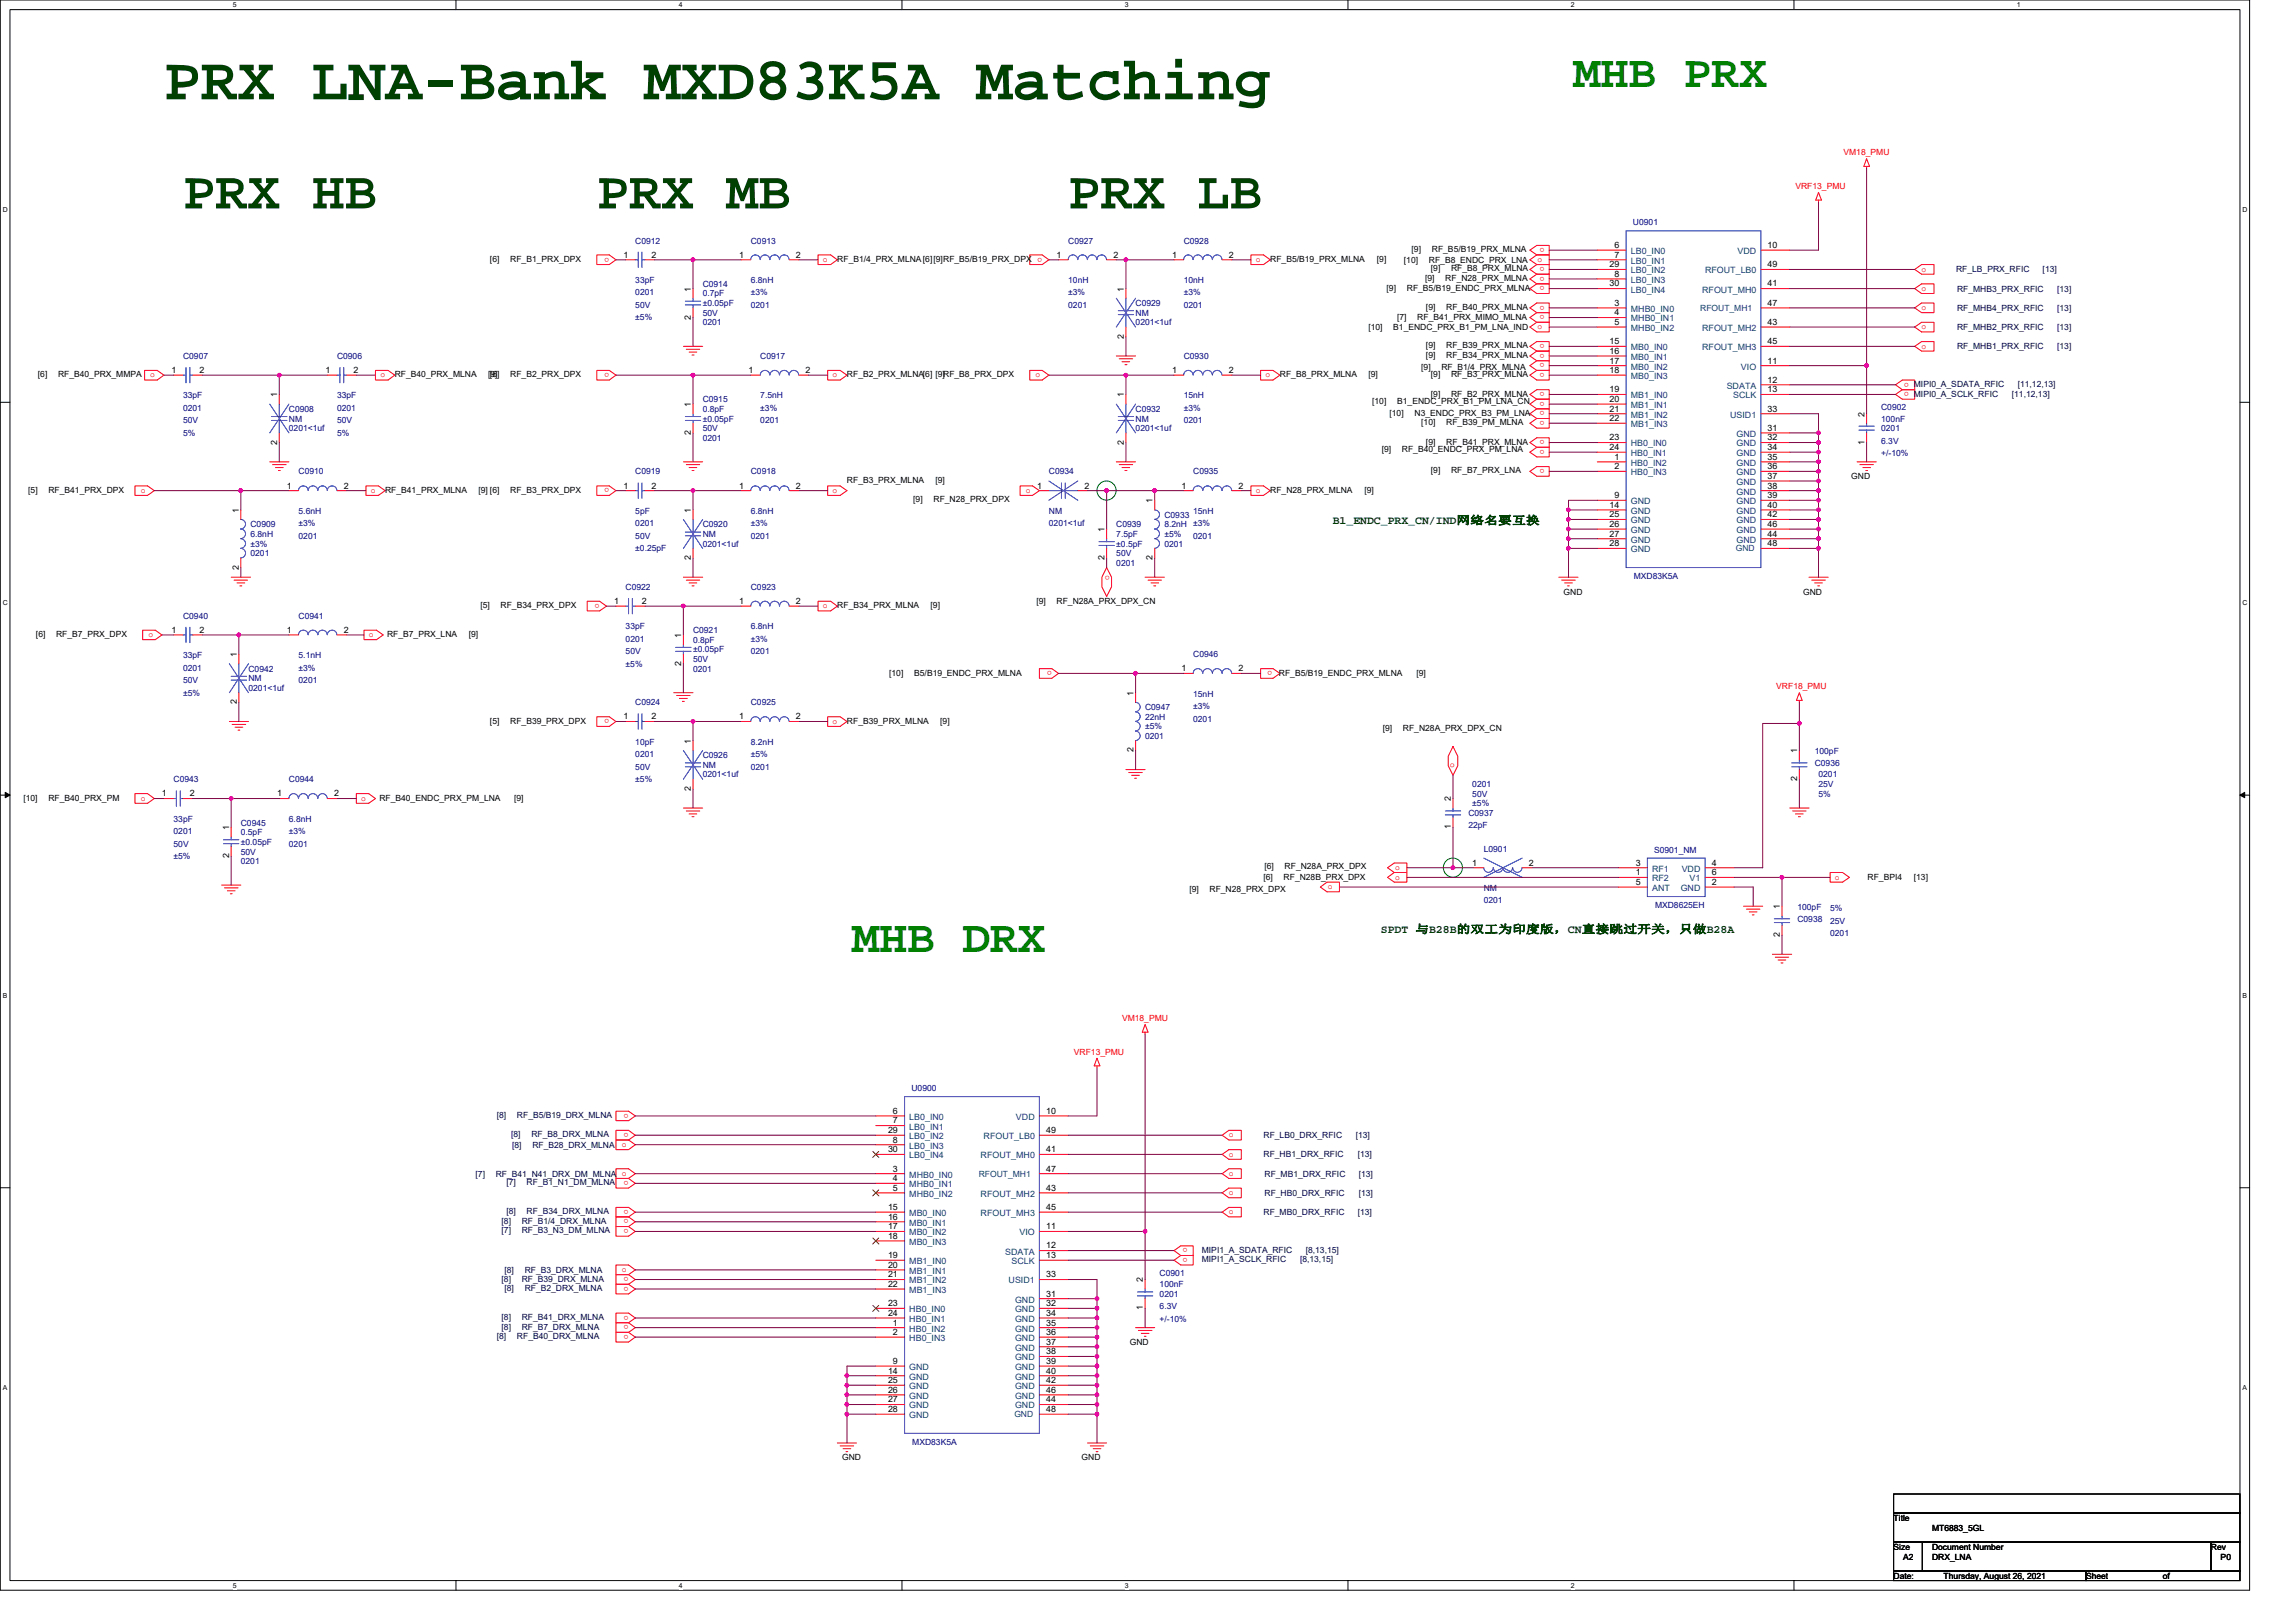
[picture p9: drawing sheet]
<svg xmlns="http://www.w3.org/2000/svg" width="297mm" height="210mm" viewBox="0 0 297 210" stroke-linecap="round" stroke-linejoin="round" font-family="sans-serif">
<defs><g id="words">
<text font-size="8" fill="#004000" x="21.2" y="12.8">PRX LNA-Bank MXD83K5A Matching</text>
<g font-size="7" fill="#004000">
<text x="23.7" y="27">PRX HB</text>
<text x="77.2" y="27">PRX MB</text>
<text x="138.2" y="27">PRX LB</text>
</g>
<g font-size="6" fill="#008000">
<text x="203.5" y="11.2">MHB PRX</text>
<text x="110.2" y="123.2">MHB DRX</text>
</g>
<g font-size="1.5" fill="#004000">
<text x="172.4" y="67.8">B1_ENDC_PRX_CN/IND网络名要互换</text>
<text x="178.6" y="120.7">SPDT 与B28B的双工为印度版，CN直接跳过开关，只做B28A</text>
</g>
<g font-size="1.1" fill="#f00">
<text x="238.5" y="20.1">VM18_PMU</text>
<text x="232.3" y="24.4">VRF13_PMU</text>
<text x="78.8" y="33.3" transform="rotate(180 78.8 33.3)">o</text>
<text x="106.5" y="33.9">o</text>
<text x="134.8" y="33.3" transform="rotate(180 134.8 33.3)">o</text>
<text x="162.5" y="33.9">o</text>
<text x="198.9" y="33.9">o</text>
<text x="199.8" y="32.1" transform="rotate(180 199.8 32.1)">o</text>
<text x="199.8" y="34.6" transform="rotate(180 199.8 34.6)">o</text>
<text x="199.8" y="35.8" transform="rotate(180 199.8 35.8)">o</text>
<text x="248.6" y="35.1">o</text>
<text x="199.8" y="40.8" transform="rotate(180 199.8 40.8)">o</text>
<text x="199.8" y="39.5" transform="rotate(180 199.8 39.5)">o</text>
<text x="199.8" y="37.1" transform="rotate(180 199.8 37.1)">o</text>
<text x="248.6" y="37.6">o</text>
<text x="248.6" y="40.1">o</text>
<text x="198.9" y="42.6">o</text>
<text x="199.8" y="47" transform="rotate(180 199.8 47)">o</text>
<text x="199.8" y="44.5" transform="rotate(180 199.8 44.5)">o</text>
<text x="199.8" y="45.8" transform="rotate(180 199.8 45.8)">o</text>
<text x="248.6" y="45.1">o</text>
<text x="248.6" y="42.6">o</text>
<text x="19.4" y="48.8">o</text>
<text x="49.2" y="48.8">o</text>
<text x="78.8" y="48.3" transform="rotate(180 78.8 48.3)">o</text>
<text x="107.7" y="48.8">o</text>
<text x="134" y="48.8">o</text>
<text x="163.7" y="48.8">o</text>
<text x="199.8" y="50.7" transform="rotate(180 199.8 50.7)">o</text>
<text x="199.8" y="53.2" transform="rotate(180 199.8 53.2)">o</text>
<text x="199.8" y="48.3" transform="rotate(180 199.8 48.3)">o</text>
<text x="199.8" y="52" transform="rotate(180 199.8 52)">o</text>
<text x="247" y="49.5" transform="rotate(180 247 49.5)">o</text>
<text x="247" y="50.7" transform="rotate(180 247 50.7)">o</text>
<text x="199.8" y="57" transform="rotate(180 199.8 57)">o</text>
<text x="199.8" y="54.5" transform="rotate(180 199.8 54.5)">o</text>
<text x="199.8" y="58.2" transform="rotate(180 199.8 58.2)">o</text>
<text x="18.2" y="63.8">o</text>
<text x="48" y="63.8">o</text>
<text x="78.8" y="63.2" transform="rotate(180 78.8 63.2)">o</text>
<text x="107.7" y="63.8">o</text>
<text x="132.7" y="63.8">o</text>
<text x="162.5" y="63.8">o</text>
<text x="199.8" y="60.7" transform="rotate(180 199.8 60.7)">o</text>
<text x="143.5" y="75.1" transform="rotate(-90 143.5 75.1)">o</text>
<text x="19.2" y="82.4">o</text>
<text x="47.7" y="82.4">o</text>
<text x="77.6" y="78.1" transform="rotate(180 77.6 78.1)">o</text>
<text x="106.5" y="78.7">o</text>
<text x="136.1" y="86.8" transform="rotate(180 136.1 86.8)">o</text>
<text x="164.6" y="86.8" transform="rotate(180 164.6 86.8)">o</text>
<text x="229.8" y="89.1">VRF18_PMU</text>
<text x="78.8" y="93.1" transform="rotate(180 78.8 93.1)">o</text>
<text x="107.7" y="93.6">o</text>
<text x="187.6" y="98.7" transform="rotate(90 187.6 98.7)">o</text>
<text x="18.2" y="103.6">o</text>
<text x="46.7" y="103.6">o</text>
<text x="180.5" y="112.6">o</text>
<text x="180.5" y="113.8">o</text>
<text x="237.4" y="113.8">o</text>
<text x="171.8" y="115">o</text>
<text x="138.9" y="136.4">VRF13_PMU</text>
<text x="145.2" y="132.1">VM18_PMU</text>
<text x="80.5" y="148.4">o</text>
<text x="81.3" y="144.1" transform="rotate(180 81.3 144.1)">o</text>
<text x="81.3" y="146.6" transform="rotate(180 81.3 146.6)">o</text>
<text x="159" y="147.2">o</text>
<text x="159" y="149.6">o</text>
<text x="81.3" y="152.8" transform="rotate(180 81.3 152.8)">o</text>
<text x="159" y="152.1">o</text>
<text x="159" y="154.6">o</text>
<text x="81.3" y="156.5" transform="rotate(180 81.3 156.5)">o</text>
<text x="81.3" y="159" transform="rotate(180 81.3 159)">o</text>
<text x="81.3" y="157.8" transform="rotate(180 81.3 157.8)">o</text>
<text x="153.6" y="161.5" transform="rotate(180 153.6 161.5)">o</text>
<text x="159" y="157.1">o</text>
<text x="80.5" y="164.6">o</text>
<text x="81.3" y="165.2" transform="rotate(180 81.3 165.2)">o</text>
<text x="81.3" y="166.5" transform="rotate(180 81.3 166.5)">o</text>
<text x="153.6" y="162.8" transform="rotate(180 153.6 162.8)">o</text>
<text x="81.3" y="172.7" transform="rotate(180 81.3 172.7)">o</text>
<text x="81.3" y="171.5" transform="rotate(180 81.3 171.5)">o</text>
<text x="81.3" y="170.2" transform="rotate(180 81.3 170.2)">o</text>
</g>
<g font-size="1.1" fill="#000080">
<text x="211.3" y="29.1">U0901</text>
<text x="82.2" y="31.5">C0912</text>
<text x="97.1" y="31.5">C0913</text>
<text x="138.2" y="31.5">C0927</text>
<text x="153.1" y="31.5">C0928</text>
<text x="82.2" y="36.6">33pF</text>
<text x="82.2" y="38.2">0201</text>
<text x="82.2" y="39.9">50V</text>
<text x="82.2" y="41.5">±5%</text>
<text x="90.9" y="37.1">C0914</text>
<text x="90.9" y="38.4">0.7pF</text>
<text x="90.9" y="40.9">50V</text>
<text x="90.9" y="39.6">±0.05pF</text>
<text x="97.1" y="36.6">6.8nH</text>
<text x="97.1" y="38.2">±3%</text>
<text x="97.1" y="39.9">0201</text>
<text x="138.2" y="36.6">10nH</text>
<text x="138.2" y="38.2">±3%</text>
<text x="138.2" y="39.9">0201</text>
<text x="146.9" y="39.6">C0929</text>
<text x="146.9" y="40.9">NM</text>
<text x="153.1" y="36.6">10nH</text>
<text x="153.1" y="38.2">±3%</text>
<text x="153.1" y="39.9">0201</text>
<text x="23.7" y="46.4">C0907</text>
<text x="43.6" y="46.4">C0906</text>
<text x="90.9" y="42.1">0201</text>
<text x="98.4" y="46.4">C0917</text>
<text x="146.9" y="42.1">0201&lt;1uf</text>
<text x="153.1" y="46.4">C0930</text>
<text x="23.7" y="51.5">33pF</text>
<text x="23.7" y="53.2">0201</text>
<text x="37.4" y="53.3">C0908</text>
<text x="43.6" y="51.5">33pF</text>
<text x="43.6" y="53.2">0201</text>
<text x="90.9" y="52">C0915</text>
<text x="90.9" y="53.3">0.8pF</text>
<text x="98.4" y="51.5">7.5nH</text>
<text x="98.4" y="53.2">±3%</text>
<text x="146.9" y="53.3">C0932</text>
<text x="153.1" y="51.5">15nH</text>
<text x="153.1" y="53.2">±3%</text>
<text x="243.4" y="53">C0902</text>
<text x="23.7" y="54.8">50V</text>
<text x="23.7" y="56.4">5%</text>
<text x="37.4" y="54.5">NM</text>
<text x="37.4" y="55.8">0201&lt;1uf</text>
<text x="43.6" y="54.8">50V</text>
<text x="43.6" y="56.4">5%</text>
<text x="90.9" y="57">0201</text>
<text x="90.9" y="55.8">50V</text>
<text x="90.9" y="54.5">±0.05pF</text>
<text x="98.4" y="54.8">0201</text>
<text x="146.9" y="54.5">NM</text>
<text x="146.9" y="55.8">0201&lt;1uf</text>
<text x="153.1" y="54.8">0201</text>
<text x="243.4" y="54.5">100nF</text>
<text x="243.4" y="55.8">0201</text>
<text x="243.4" y="57.4">6.3V</text>
<text x="243.4" y="59">+/-10%</text>
<text x="38.6" y="61.4">C0910</text>
<text x="82.2" y="61.4">C0919</text>
<text x="97.1" y="61.4">C0918</text>
<text x="135.7" y="61.4">C0934</text>
<text x="154.4" y="61.4">C0935</text>
<text x="32.4" y="68.2">C0909</text>
<text x="32.4" y="69.5">6.8nH</text>
<text x="32.4" y="70.7">±3%</text>
<text x="32.4" y="72">0201</text>
<text x="38.6" y="66.5">5.6nH</text>
<text x="38.6" y="68.1">±3%</text>
<text x="38.6" y="69.7">0201</text>
<text x="82.2" y="66.5">5pF</text>
<text x="82.2" y="68.1">0201</text>
<text x="82.2" y="69.7">50V</text>
<text x="82.2" y="71.3">±0.25pF</text>
<text x="90.9" y="68.2">C0920</text>
<text x="90.9" y="69.5">NM</text>
<text x="90.9" y="70.7">0201&lt;1uf</text>
<text x="97.1" y="66.5">6.8nH</text>
<text x="97.1" y="68.1">±3%</text>
<text x="97.1" y="69.7">0201</text>
<text x="135.7" y="66.5">NM</text>
<text x="135.7" y="68.1">0201&lt;1uf</text>
<text x="144.4" y="68.2">C0939</text>
<text x="144.4" y="69.5">7.5pF</text>
<text x="144.4" y="72">50V</text>
<text x="144.4" y="70.7">±0.5pF</text>
<text x="150.6" y="67">C0933</text>
<text x="150.6" y="68.2">8.2nH</text>
<text x="150.6" y="69.5">±5%</text>
<text x="150.6" y="70.7">0201</text>
<text x="154.4" y="66.5">15nH</text>
<text x="154.4" y="68.1">±3%</text>
<text x="154.4" y="69.7">0201</text>
<text x="80.9" y="76.3">C0922</text>
<text x="97.1" y="76.3">C0923</text>
<text x="144.4" y="73.2">0201</text>
<text x="211.4" y="75">MXD83K5A</text>
<text x="23.7" y="80.1">C0940</text>
<text x="38.6" y="80.1">C0941</text>
<text x="80.9" y="81.4">33pF</text>
<text x="80.9" y="83">0201</text>
<text x="89.7" y="81.9">C0921</text>
<text x="89.7" y="83.2">0.8pF</text>
<text x="97.1" y="81.4">6.8nH</text>
<text x="97.1" y="83">±3%</text>
<text x="23.7" y="85.2">33pF</text>
<text x="23.7" y="86.8">0201</text>
<text x="23.7" y="88.4">50V</text>
<text x="32.1" y="86.9">C0942</text>
<text x="32.1" y="88.1">NM</text>
<text x="32.1" y="89.4">0201&lt;1uf</text>
<text x="38.6" y="85.2">5.1nH</text>
<text x="38.6" y="86.8">±3%</text>
<text x="38.6" y="88.4">0201</text>
<text x="80.9" y="84.7">50V</text>
<text x="80.9" y="86.3">±5%</text>
<text x="89.7" y="86.9">0201</text>
<text x="89.7" y="85.7">50V</text>
<text x="89.7" y="84.4">±0.05pF</text>
<text x="97.1" y="84.7">0201</text>
<text x="154.4" y="85">C0946</text>
<text x="23.7" y="90">±5%</text>
<text x="82.2" y="91.2">C0924</text>
<text x="97.1" y="91.2">C0925</text>
<text x="148.1" y="91.9">C0947</text>
<text x="148.1" y="93.1">22nH</text>
<text x="148.1" y="94.4">±5%</text>
<text x="148.1" y="95.6">0201</text>
<text x="154.4" y="90.1">15nH</text>
<text x="154.4" y="91.8">±3%</text>
<text x="154.4" y="93.4">0201</text>
<text x="22.5" y="101.2">C0943</text>
<text x="37.4" y="101.2">C0944</text>
<text x="82.2" y="96.4">10pF</text>
<text x="82.2" y="98">0201</text>
<text x="82.2" y="99.6">50V</text>
<text x="82.2" y="101.2">±5%</text>
<text x="90.9" y="98.1">C0926</text>
<text x="90.9" y="99.3">NM</text>
<text x="90.9" y="100.6">0201&lt;1uf</text>
<text x="97.1" y="96.4">8.2nH</text>
<text x="97.1" y="98">±5%</text>
<text x="97.1" y="99.6">0201</text>
<text x="190.5" y="101.8">0201</text>
<text x="234.8" y="99.1">C0936</text>
<text x="234.8" y="97.6">100pF</text>
<text x="235.3" y="100.6">0201</text>
<text x="235.3" y="101.8">25V</text>
<text x="22.5" y="106.3">33pF</text>
<text x="22.5" y="107.9">0201</text>
<text x="31.2" y="106.8">C0945</text>
<text x="37.4" y="106.3">6.8nH</text>
<text x="37.4" y="107.9">±3%</text>
<text x="190" y="105.6">C0937</text>
<text x="190" y="107.1">22pF</text>
<text x="190.5" y="103.1">50V</text>
<text x="190.5" y="104.3">±5%</text>
<text x="235.3" y="103.1">5%</text>
<text x="22.5" y="109.6">50V</text>
<text x="22.5" y="111.2">±5%</text>
<text x="31.2" y="108.1">0.5pF</text>
<text x="31.2" y="111.8">0201</text>
<text x="31.2" y="110.6">50V</text>
<text x="31.2" y="109.3">±0.05pF</text>
<text x="37.4" y="109.6">0201</text>
<text x="192" y="110.2">L0901</text>
<text x="214" y="110.3">S0901_NM</text>
<text x="192" y="115.3">NM</text>
<text x="192" y="116.9">0201</text>
<text x="214.1" y="117.5">MXD8625EH</text>
<text x="232.5" y="119.3">C0938</text>
<text x="232.5" y="117.8">100pF</text>
<text x="236.8" y="119.5">25V</text>
<text x="236.8" y="117.9">5%</text>
<text x="236.8" y="121.1">0201</text>
<text x="117.9" y="141.2">U0900</text>
<text x="150" y="165.1">C0901</text>
<text x="150" y="166.6">100nF</text>
<text x="150" y="167.8">0201</text>
<text x="150" y="169.4">6.3V</text>
<text x="150" y="171">+/-10%</text>
<text x="118" y="187">MXD83K5A</text>
</g>
<g font-size="1.1">
<text x="63.4" y="33.9">[6]</text>
<text x="66" y="33.9">RF_B1_PRX_DPX</text>
<text x="80.7" y="33.3">1</text>
<text x="84.3" y="33.3">2</text>
<text x="95.6" y="33.3">1</text>
<text x="103" y="33.3">2</text>
<text x="108.3" y="33.9">RF_B1/4_PRX_MLNA[6][9]RF_B5/B19_PRX_DPX</text>
<text x="136.7" y="33.3">1</text>
<text x="144" y="33.3">2</text>
<text x="151.6" y="33.3">1</text>
<text x="159" y="33.3">2</text>
<text x="164.3" y="33.9">RF_B5/B19_PRX_MLNA</text>
<text x="178.1" y="33.9">[9]</text>
<text x="181.6" y="34">[10]</text>
<text x="182.6" y="32.6">[9]</text>
<text x="184.9" y="34">RF_B8_ENDC_PRX_LNA</text>
<text x="185.1" y="35.1">[9]</text>
<text x="185.2" y="32.6">RF_B5/B19_PRX_MLNA</text>
<text x="187.7" y="35.1">RF_B8_PRX_MLNA</text>
<text x="208.2" y="34.6">29</text>
<text x="208.9" y="35.8">8</text>
<text x="208.9" y="32.1">6</text>
<text x="208.9" y="33.3">7</text>
<text x="228.7" y="32.1">10</text>
<text x="228.7" y="34.6">49</text>
<text x="89.4" y="41.3" transform="rotate(-90 89.4 41.3)">2</text>
<text x="89.4" y="37.7" transform="rotate(-90 89.4 37.7)">1</text>
<text x="145.4" y="37.7" transform="rotate(-90 145.4 37.7)">1</text>
<text x="179.4" y="37.6">[9]</text>
<text x="180.8" y="41.3">[7]</text>
<text x="182" y="37.6">RF_B5/B19_ENDC_PRX_MLNA</text>
<text x="183.4" y="41.3">RF_B41_PRX_MIMO_MLNA</text>
<text x="184.4" y="36.4">[9]</text>
<text x="184.5" y="40.1">[9]</text>
<text x="187" y="36.4">RF_N28_PRX_MLNA</text>
<text x="187.1" y="40.1">RF_B40_PRX_MLNA</text>
<text x="208.2" y="37.1">30</text>
<text x="208.9" y="39.6">3</text>
<text x="208.9" y="40.8">4</text>
<text x="228.7" y="37.1">41</text>
<text x="228.7" y="39.6">47</text>
<text x="145.4" y="43.8" transform="rotate(-90 145.4 43.8)">2</text>
<text x="177" y="42.7">[10]</text>
<text x="180.3" y="42.7">B1_ENDC_PRX_B1_PM_LNA_IND</text>
<text x="183.9" y="47.8">[9]</text>
<text x="184.5" y="45.1">[9]</text>
<text x="184.5" y="46.3">[9]</text>
<text x="186.5" y="47.8">RF_B1/4_PRX_MLNA</text>
<text x="187.1" y="45.1">RF_B39_PRX_MLNA</text>
<text x="187.1" y="46.3">RF_B34_PRX_MLNA</text>
<text x="208.2" y="47">17</text>
<text x="208.2" y="45.8">16</text>
<text x="208.2" y="44.5">15</text>
<text x="208.9" y="42">5</text>
<text x="228.7" y="47">11</text>
<text x="228.7" y="44.5">45</text>
<text x="228.7" y="42">43</text>
<text x="4.9" y="48.8">[6]</text>
<text x="7.5" y="48.8">RF_B40_PRX_MMPA</text>
<text x="22.2" y="48.3">1</text>
<text x="25.8" y="48.3">2</text>
<text x="35.9" y="51.4" transform="rotate(-90 35.9 51.4)">1</text>
<text x="42.1" y="48.3">1</text>
<text x="45.7" y="48.3">2</text>
<text x="51.1" y="48.8">RF_B40_PRX_MLNA</text>
<text x="63.1" y="48.8">[9]</text>
<text x="63.4" y="48.8">[6]</text>
<text x="66" y="48.8">RF_B2_PRX_DPX</text>
<text x="89.4" y="52.7" transform="rotate(-90 89.4 52.7)">1</text>
<text x="96.9" y="48.3">1</text>
<text x="104.2" y="48.3">2</text>
<text x="109.6" y="48.8">RF_B2_PRX_MLNA[6] [9]RF_B8_PRX_DPX</text>
<text x="145.4" y="51.4" transform="rotate(-90 145.4 51.4)">1</text>
<text x="151.6" y="48.3">1</text>
<text x="159" y="48.3">2</text>
<text x="165.6" y="48.8">RF_B8_PRX_MLNA</text>
<text x="177" y="48.8">[9]</text>
<text x="177.5" y="52.3">[10]</text>
<text x="179.8" y="53.8">[10]</text>
<text x="180.8" y="52.3">B1_ENDC_PRX_B1_PM_LNA_CN</text>
<text x="183" y="53.8">N3_ENDC_PRX_B3_PM_LNA</text>
<text x="185.1" y="51.3">[9]</text>
<text x="185.1" y="48.8">[9]</text>
<text x="187.7" y="51.3">RF_B2_PRX_MLNA</text>
<text x="187.7" y="48.8">RF_B3_PRX_MLNA</text>
<text x="208.2" y="48.3">18</text>
<text x="208.2" y="50.8">19</text>
<text x="208.2" y="52">20</text>
<text x="208.2" y="53.3">21</text>
<text x="228.7" y="50.8">13</text>
<text x="228.7" y="53.3">33</text>
<text x="228.7" y="49.5">12</text>
<text x="241.2" y="53.9" transform="rotate(-90 241.2 53.9)">2</text>
<text x="35.9" y="57.5" transform="rotate(-90 35.9 57.5)">2</text>
<text x="89.4" y="56.3" transform="rotate(-90 89.4 56.3)">2</text>
<text x="145.4" y="57.5" transform="rotate(-90 145.4 57.5)">2</text>
<text x="178.8" y="58.5">[9]</text>
<text x="181.4" y="58.5">RF_B40_ENDC_PRX_PM_LNA</text>
<text x="183.9" y="55">[10]</text>
<text x="184.5" y="57.5">[9]</text>
<text x="187.1" y="57.5">RF_B41_PRX_MLNA</text>
<text x="187.1" y="55">RF_B39_PM_MLNA</text>
<text x="208.2" y="58.2">24</text>
<text x="208.2" y="54.5">22</text>
<text x="208.2" y="57">23</text>
<text x="208.9" y="59.5">1</text>
<text x="228.7" y="58.2">34</text>
<text x="228.7" y="59.5">35</text>
<text x="228.7" y="55.7">31</text>
<text x="228.7" y="57">32</text>
<text x="241.2" y="57.5" transform="rotate(-90 241.2 57.5)">1</text>
<text x="3.7" y="63.8">[5]</text>
<text x="6.3" y="63.8">RF_B41_PRX_DPX</text>
<text x="37.1" y="63.2">1</text>
<text x="44.5" y="63.2">2</text>
<text x="49.8" y="63.8">RF_B41_PRX_MLNA</text>
<text x="61.9" y="63.8">[9] [6]</text>
<text x="66" y="63.8">RF_B3_PRX_DPX</text>
<text x="80.7" y="63.2">1</text>
<text x="84.3" y="63.2">2</text>
<text x="95.6" y="63.2">1</text>
<text x="103" y="63.2">2</text>
<text x="109.6" y="62.5">RF_B3_PRX_MLNA</text>
<text x="118.1" y="65">[9]</text>
<text x="120.8" y="65">RF_N28_PRX_DPX</text>
<text x="121" y="62.5">[9]</text>
<text x="134.2" y="63.2">1</text>
<text x="140.3" y="63.2">2</text>
<text x="149.1" y="65.1" transform="rotate(-90 149.1 65.1)">1</text>
<text x="152.9" y="63.2">1</text>
<text x="160.2" y="63.2">2</text>
<text x="164.3" y="63.8">RF_N28_PRX_MLNA</text>
<text x="176.5" y="63.8">[9]</text>
<text x="185.1" y="61.3">[9]</text>
<text x="187.7" y="61.3">RF_B7_PRX_LNA</text>
<text x="208.2" y="65.7">14</text>
<text x="208.9" y="60.7">2</text>
<text x="208.9" y="64.5">9</text>
<text x="228.7" y="65.7">40</text>
<text x="228.7" y="62">37</text>
<text x="228.7" y="64.5">39</text>
<text x="228.7" y="63.2">38</text>
<text x="228.7" y="60.7">36</text>
<text x="239.5" y="62">GND</text>
<text x="30.9" y="66.3" transform="rotate(-90 30.9 66.3)">1</text>
<text x="89.4" y="66.3" transform="rotate(-90 89.4 66.3)">1</text>
<text x="142.9" y="68.8" transform="rotate(-90 142.9 68.8)">1</text>
<text x="208.2" y="66.9">25</text>
<text x="208.2" y="68.2">26</text>
<text x="208.2" y="69.4">27</text>
<text x="208.2" y="70.7">28</text>
<text x="228.7" y="66.9">42</text>
<text x="228.7" y="68.2">46</text>
<text x="228.7" y="69.4">44</text>
<text x="228.7" y="70.7">48</text>
<text x="30.9" y="73.7" transform="rotate(-90 30.9 73.7)">2</text>
<text x="89.4" y="72.5" transform="rotate(-90 89.4 72.5)">2</text>
<text x="142.9" y="72.5" transform="rotate(-90 142.9 72.5)">2</text>
<text x="149.1" y="72.5" transform="rotate(-90 149.1 72.5)">2</text>
<text x="202.3" y="76.9">GND</text>
<text x="233.3" y="76.9">GND</text>
<text x="4.7" y="82.4">[6]</text>
<text x="7.3" y="82.4">RF_B7_PRX_DPX</text>
<text x="22.2" y="81.9">1</text>
<text x="25.8" y="81.9">2</text>
<text x="37.1" y="81.9">1</text>
<text x="44.5" y="81.9">2</text>
<text x="50.1" y="82.4">RF_B7_PRX_LNA</text>
<text x="60.7" y="82.4">[9]</text>
<text x="62.1" y="78.7">[5]</text>
<text x="64.8" y="78.7">RF_B34_PRX_DPX</text>
<text x="79.4" y="78.1">1</text>
<text x="83.1" y="78.1">2</text>
<text x="88.1" y="82.5" transform="rotate(-90 88.1 82.5)">1</text>
<text x="95.6" y="78.1">1</text>
<text x="103" y="78.1">2</text>
<text x="108.3" y="78.7">RF_B34_PRX_MLNA</text>
<text x="120.4" y="78.7">[9]</text>
<text x="134.1" y="78.2">[9]</text>
<text x="136.7" y="78.2">RF_N28A_PRX_DPX_CN</text>
<text x="30.6" y="85" transform="rotate(-90 30.6 85)">1</text>
<text x="88.1" y="86.1" transform="rotate(-90 88.1 86.1)">2</text>
<text x="115" y="87.4">[10]</text>
<text x="118.3" y="87.4">B5/B19_ENDC_PRX_MLNA</text>
<text x="152.9" y="86.8">1</text>
<text x="160.2" y="86.8">2</text>
<text x="165.5" y="87.4">RF_B5/B19_ENDC_PRX_MLNA</text>
<text x="183.3" y="87.4">[9]</text>
<text x="30.6" y="91.1" transform="rotate(-90 30.6 91.1)">2</text>
<text x="63.4" y="93.6">[5]</text>
<text x="66" y="93.6">RF_B39_PRX_DPX</text>
<text x="80.7" y="93.1">1</text>
<text x="84.3" y="93.1">2</text>
<text x="95.6" y="93.1">1</text>
<text x="103" y="93.1">2</text>
<text x="109.6" y="93.6">RF_B39_PRX_MLNA</text>
<text x="121.6" y="93.6">[9]</text>
<text x="146.6" y="90" transform="rotate(-90 146.6 90)">1</text>
<text x="178.9" y="94.6">[9]</text>
<text x="181.5" y="94.6">RF_N28A_PRX_DPX_CN</text>
<text x="89.4" y="96.2" transform="rotate(-90 89.4 96.2)">1</text>
<text x="146.6" y="97.3" transform="rotate(-90 146.6 97.3)">2</text>
<text x="232.5" y="101.1" transform="rotate(-90 232.5 101.1)">2</text>
<text x="232.5" y="97.5" transform="rotate(-90 232.5 97.5)">1</text>
<text x="3" y="103.6">[10]</text>
<text x="6.3" y="103.6">RF_B40_PRX_PM</text>
<text x="21" y="103">1</text>
<text x="24.5" y="103">2</text>
<text x="29.6" y="107.4" transform="rotate(-90 29.6 107.4)">1</text>
<text x="35.9" y="103">1</text>
<text x="43.2" y="103">2</text>
<text x="49.1" y="103.6">RF_B40_ENDC_PRX_PM_LNA</text>
<text x="66.5" y="103.6">[9]</text>
<text x="89.4" y="102.3" transform="rotate(-90 89.4 102.3)">2</text>
<text x="187.7" y="107.3" transform="rotate(-90 187.7 107.3)">1</text>
<text x="187.7" y="103.7" transform="rotate(-90 187.7 103.7)">2</text>
<text x="29.6" y="111" transform="rotate(-90 29.6 111)">2</text>
<text x="163.5" y="113.9">[6]</text>
<text x="163.6" y="112.4">[6]</text>
<text x="166.1" y="113.9">RF_N28B_PRX_DPX</text>
<text x="166.2" y="112.4">RF_N28A_PRX_DPX</text>
<text x="190.5" y="112">1</text>
<text x="197.8" y="112">2</text>
<text x="211.6" y="113.2">1</text>
<text x="211.6" y="112">3</text>
<text x="221.5" y="112">4</text>
<text x="221.5" y="113.2">6</text>
<text x="241.6" y="113.9">RF_BPI4</text>
<text x="247.6" y="113.9">[13]</text>
<text x="153.9" y="115.4">[9]</text>
<text x="156.5" y="115.4">RF_N28_PRX_DPX</text>
<text x="211.6" y="114.5">5</text>
<text x="221.5" y="114.5">2</text>
<text x="230.3" y="117.6" transform="rotate(-90 230.3 117.6)">1</text>
<text x="230.3" y="121.2" transform="rotate(-90 230.3 121.2)">2</text>
<text x="114.9" y="146.6">29</text>
<text x="114.9" y="149.1">30</text>
<text x="115.5" y="147.8">8</text>
<text x="115.5" y="144.1">6</text>
<text x="115.5" y="145.4">7</text>
<text x="135.3" y="146.6">49</text>
<text x="135.3" y="149.1">41</text>
<text x="135.3" y="144.1">10</text>
<text x="115.5" y="151.6">3</text>
<text x="115.5" y="152.8">4</text>
<text x="115.5" y="154.1">5</text>
<text x="135.3" y="154.1">43</text>
<text x="135.3" y="151.6">47</text>
<text x="114.9" y="160.3">18</text>
<text x="114.9" y="159">17</text>
<text x="114.9" y="157.8">16</text>
<text x="114.9" y="156.5">15</text>
<text x="135.3" y="156.5">45</text>
<text x="135.3" y="159">11</text>
<text x="135.3" y="161.5">12</text>
<text x="114.9" y="162.8">19</text>
<text x="114.9" y="164">20</text>
<text x="114.9" y="165.3">21</text>
<text x="114.9" y="166.5">22</text>
<text x="135.3" y="165.3">33</text>
<text x="135.3" y="162.8">13</text>
<text x="135.3" y="167.7">31</text>
<text x="147.9" y="165.9" transform="rotate(-90 147.9 165.9)">2</text>
<text x="114.9" y="170.2">24</text>
<text x="114.9" y="169">23</text>
<text x="115.5" y="171.5">1</text>
<text x="115.5" y="172.7">2</text>
<text x="135.3" y="170.2">34</text>
<text x="135.3" y="171.5">35</text>
<text x="135.3" y="174">37</text>
<text x="135.3" y="169">32</text>
<text x="135.3" y="172.7">36</text>
<text x="147.9" y="169.5" transform="rotate(-90 147.9 169.5)">1</text>
<text x="114.9" y="178.9">25</text>
<text x="114.9" y="177.7">14</text>
<text x="115.5" y="176.5">9</text>
<text x="135.3" y="177.7">40</text>
<text x="135.3" y="178.9">42</text>
<text x="135.3" y="176.5">39</text>
<text x="135.3" y="175.2">38</text>
<text x="146.2" y="174">GND</text>
<text x="114.9" y="180.2">26</text>
<text x="114.9" y="181.4">27</text>
<text x="114.9" y="182.7">28</text>
<text x="135.3" y="182.7">48</text>
<text x="135.3" y="180.2">46</text>
<text x="135.3" y="181.4">44</text>
<text x="108.9" y="189">GND</text>
<text x="139.9" y="189">GND</text>
<text x="245" y="196.8">Title</text>
<text x="245" y="200.5">Size</text>
<text x="246.2" y="201.8">A2</text>
<text x="250" y="200.5">Document Number</text>
<text x="250" y="201.8">DRX_LNA</text>
<text x="250" y="198">MT6883_5GL</text>
<text x="286" y="200.5">Rev</text>
<text x="287.3" y="201.8">P0</text>
<text x="245" y="204.3">Date:</text>
<text x="251.5" y="204.3">Thursday, August 26, 2021</text>
<text x="269.9" y="204.3">Sheet</text>
<text x="279.8" y="204.3">of</text>
</g>
<g font-size="1.1" fill="#004080">
<text x="211" y="35.4">LB0_IN2</text>
<text x="211" y="32.9">LB0_IN0</text>
<text x="211" y="34.1">LB0_IN1</text>
<text x="220.6" y="35.4">RFOUT_LB0</text>
<text x="224.8" y="32.9">VDD</text>
<text x="211" y="37.8">LB0_IN4</text>
<text x="211" y="40.3">MHB0_IN0</text>
<text x="211" y="36.6">LB0_IN3</text>
<text x="211" y="41.6">MHB0_IN1</text>
<text x="220" y="40.2">RFOUT_MH1</text>
<text x="220.2" y="37.8">RFOUT_MH0</text>
<text x="211" y="47.8">MB0_IN2</text>
<text x="211" y="46.6">MB0_IN1</text>
<text x="211" y="45.3">MB0_IN0</text>
<text x="211" y="42.8">MHB0_IN2</text>
<text x="220.2" y="45.3">RFOUT_MH3</text>
<text x="220.2" y="42.8">RFOUT_MH2</text>
<text x="225.2" y="47.8">VIO</text>
<text x="211" y="49">MB0_IN3</text>
<text x="211" y="51.5">MB1_IN0</text>
<text x="211" y="52.8">MB1_IN1</text>
<text x="223.4" y="50.3">SDATA</text>
<text x="224.2" y="51.5">SCLK</text>
<text x="211" y="54">MB1_IN2</text>
<text x="211" y="59">HB0_IN1</text>
<text x="211" y="55.3">MB1_IN3</text>
<text x="211" y="57.8">HB0_IN0</text>
<text x="223.8" y="54">USID1</text>
<text x="224.7" y="59">GND</text>
<text x="224.7" y="56.5">GND</text>
<text x="224.7" y="57.8">GND</text>
<text x="211" y="60.3">HB0_IN2</text>
<text x="211" y="61.5">HB0_IN3</text>
<text x="211" y="65.2">GND</text>
<text x="224.7" y="60.3">GND</text>
<text x="224.7" y="62.7">GND</text>
<text x="224.7" y="65.2">GND</text>
<text x="224.7" y="64">GND</text>
<text x="224.7" y="61.5">GND</text>
<text x="211" y="67.7">GND</text>
<text x="211" y="69">GND</text>
<text x="211" y="70.2">GND</text>
<text x="211" y="71.5">GND</text>
<text x="211" y="66.5">GND</text>
<text x="224.6" y="71.3">GND</text>
<text x="224.7" y="66.5">GND</text>
<text x="224.7" y="67.7">GND</text>
<text x="224.7" y="69">GND</text>
<text x="224.7" y="70.2">GND</text>
<text x="213.7" y="112.8">RF1</text>
<text x="217.6" y="112.8">VDD</text>
<text x="213.7" y="114">RF2</text>
<text x="213.7" y="115.3">ANT</text>
<text x="217.4" y="115.3">GND</text>
<text x="218.6" y="114">V1</text>
<text x="117.6" y="147.4">LB0_IN2</text>
<text x="117.6" y="149.9">LB0_IN4</text>
<text x="117.6" y="148.6">LB0_IN3</text>
<text x="117.6" y="144.9">LB0_IN0</text>
<text x="117.6" y="146.1">LB0_IN1</text>
<text x="126.9" y="149.9">RFOUT_MH0</text>
<text x="127.3" y="147.4">RFOUT_LB0</text>
<text x="131.4" y="144.9">VDD</text>
<text x="117.6" y="152.4">MHB0_IN0</text>
<text x="117.6" y="153.6">MHB0_IN1</text>
<text x="117.6" y="154.8">MHB0_IN2</text>
<text x="126.6" y="152.2">RFOUT_MH1</text>
<text x="126.9" y="154.8">RFOUT_MH2</text>
<text x="117.6" y="161.1">MB0_IN3</text>
<text x="117.6" y="159.8">MB0_IN2</text>
<text x="117.6" y="158.6">MB0_IN1</text>
<text x="117.6" y="157.3">MB0_IN0</text>
<text x="126.9" y="157.3">RFOUT_MH3</text>
<text x="131.9" y="159.8">VIO</text>
<text x="117.6" y="163.6">MB1_IN0</text>
<text x="117.6" y="164.8">MB1_IN1</text>
<text x="117.6" y="166.1">MB1_IN2</text>
<text x="117.6" y="167.3">MB1_IN3</text>
<text x="130" y="162.3">SDATA</text>
<text x="130.5" y="166.1">USID1</text>
<text x="130.9" y="163.6">SCLK</text>
<text x="117.6" y="172.3">HB0_IN2</text>
<text x="117.6" y="171">HB0_IN1</text>
<text x="117.6" y="173.5">HB0_IN3</text>
<text x="117.6" y="169.8">HB0_IN0</text>
<text x="131.3" y="171">GND</text>
<text x="131.3" y="172.3">GND</text>
<text x="131.3" y="168.5">GND</text>
<text x="131.3" y="169.8">GND</text>
<text x="131.3" y="173.5">GND</text>
<text x="117.6" y="179.7">GND</text>
<text x="117.6" y="177.2">GND</text>
<text x="117.6" y="178.5">GND</text>
<text x="131.3" y="178.5">GND</text>
<text x="131.3" y="179.7">GND</text>
<text x="131.3" y="174.8">GND</text>
<text x="131.3" y="177.2">GND</text>
<text x="131.3" y="176">GND</text>
<text x="117.6" y="181">GND</text>
<text x="117.6" y="182.2">GND</text>
<text x="117.6" y="183.5">GND</text>
<text x="131.2" y="183.3">GND</text>
<text x="131.3" y="181">GND</text>
<text x="131.3" y="182.2">GND</text>
</g>
<g font-size="1.1" fill="#000040">
<text x="253.1" y="35.2">RF_LB_PRX_RFIC</text>
<text x="264.3" y="35.2">[13]</text>
<text x="253.2" y="37.7">RF_MHB3_PRX_RFIC</text>
<text x="253.2" y="40.2">RF_MHB4_PRX_RFIC</text>
<text x="266.1" y="37.7">[13]</text>
<text x="266.1" y="40.2">[13]</text>
<text x="253.2" y="45.2">RF_MHB1_PRX_RFIC</text>
<text x="253.2" y="42.7">RF_MHB2_PRX_RFIC</text>
<text x="266.1" y="45.2">[13]</text>
<text x="266.1" y="42.7">[13]</text>
<text x="247.6" y="50.1">MIPI0_A_SDATA_RFIC</text>
<text x="247.6" y="51.3">MIPI0_A_SCLK_RFIC</text>
<text x="260.3" y="51.3">[11,12,13]</text>
<text x="261" y="50.1">[11,12,13]</text>
<text x="64.3" y="144.7">[8]</text>
<text x="66.1" y="147.1">[8]</text>
<text x="66.2" y="148.5">[8]</text>
<text x="66.9" y="144.7">RF_B5/B19_DRX_MLNA</text>
<text x="68.7" y="147.1">RF_B8_DRX_MLNA</text>
<text x="68.9" y="148.5">RF_B28_DRX_MLNA</text>
<text x="163.5" y="147.3">RF_LB0_DRX_RFIC</text>
<text x="163.5" y="149.8">RF_HB1_DRX_RFIC</text>
<text x="175.4" y="147.3">[13]</text>
<text x="175.7" y="149.8">[13]</text>
<text x="61.5" y="152.2">[7]</text>
<text x="64.1" y="152.2">RF_B41_N41_DRX_DM_MLNA o</text>
<text x="65.5" y="153.4">[7]</text>
<text x="68.1" y="153.4">RF_B1_N1_DM_MLNA</text>
<text x="163.6" y="152.2">RF_MB1_DRX_RFIC</text>
<text x="163.6" y="154.7">RF_HB0_DRX_RFIC</text>
<text x="175.8" y="154.7">[13]</text>
<text x="175.8" y="152.2">[13]</text>
<text x="64.9" y="159.6">[7]</text>
<text x="64.9" y="158.3">[8]</text>
<text x="65.5" y="157.1">[8]</text>
<text x="67.5" y="159.6">RF_B3_N3_DM_MLNA</text>
<text x="67.5" y="158.3">RF_B1/4_DRX_MLNA</text>
<text x="68.1" y="157.1">RF_B34_DRX_MLNA</text>
<text x="163.5" y="157.2">RF_MB0_DRX_RFIC</text>
<text x="175.7" y="157.2">[13]</text>
<text x="64.9" y="165.8">[8]</text>
<text x="65.3" y="164.7">[8]</text>
<text x="65.3" y="167">[8]</text>
<text x="67.5" y="165.8">RF_B39_DRX_MLNA</text>
<text x="67.9" y="164.7">RF_B3_DRX_MLNA</text>
<text x="67.9" y="167">RF_B2_DRX_MLNA</text>
<text x="155.5" y="162.1">MIPI1_A_SDATA_RFIC</text>
<text x="155.5" y="163.3">MIPI1_A_SCLK_RFIC</text>
<text x="168.2" y="163.3">[8,13,15]</text>
<text x="168.9" y="162.1">[8,13,15]</text>
<text x="64.3" y="173.3">[8]</text>
<text x="64.9" y="172">[8]</text>
<text x="64.9" y="170.8">[8]</text>
<text x="66.9" y="173.3">RF_B40_DRX_MLNA</text>
<text x="67.5" y="172">RF_B7_DRX_MLNA</text>
<text x="67.5" y="170.8">RF_B41_DRX_MLNA</text>
</g>
<g font-size=".9">
<text x="30.1" y="1">5</text>
<text x="87.8" y="1">4</text>
<text x="145.5" y="1">3</text>
<text x="203.2" y="1">2</text>
<text x="260.9" y="1">1</text>
<text x=".4" y="27.5">D</text>
<text x="290.1" y="27.5">D</text>
<text x=".4" y="78.3">C</text>
<text x="290.1" y="78.3">C</text>
<text x=".4" y="129.1">B</text>
<text x="290.1" y="129.1">B</text>
<text x=".4" y="179.9">A</text>
<text x="290.1" y="179.9">A</text>
<text x="30.1" y="205.4">5</text>
<text x="87.8" y="205.4">4</text>
<text x="145.5" y="205.4">3</text>
<text x="203.2" y="205.4">2</text>
</g>
</g></defs>
<path d="M0 0h291v205.7h-291zM1.3 1.2h288.5v203.3h-288.5z" fill="none" stroke="#000" stroke-width=".13"/>
<g fill="#fff">
<path d="M30.1 .1h.5v1h-.5z"/>
<path d="M30.1 204.6h.5v1h-.5z"/>
</g>
<path d="M59 0v1.2M59 204.5v1.2" fill="none" stroke="#000" stroke-width=".13"/>
<g fill="#fff">
<path d="M87.8 .1h.5v1h-.5z"/>
<path d="M87.8 204.6h.5v1h-.5z"/>
</g>
<path d="M116.7 0v1.2M116.7 204.5v1.2" fill="none" stroke="#000" stroke-width=".13"/>
<g fill="#fff">
<path d="M145.5 .1h.5v1h-.5z"/>
<path d="M145.5 204.6h.5v1h-.5z"/>
</g>
<path d="M174.4 0v1.2M174.4 204.5v1.2" fill="none" stroke="#000" stroke-width=".13"/>
<g fill="#fff">
<path d="M203.2 .1h.5v1h-.5z"/>
<path d="M203.2 204.6h.5v1h-.5z"/>
</g>
<path d="M232.1 0v1.2M232.1 204.5v1.2" fill="none" stroke="#000" stroke-width=".13"/>
<g fill="#fff">
<path d="M260.9 .1h.5v1h-.5z"/>
<path d="M.4 26.6h.6v1h-.6z"/>
<path d="M290.1 26.6h.6v1h-.6z"/>
<path d="M.4 77.4h.6v1h-.6z"/>
<path d="M290.1 77.4h.6v1h-.6z"/>
</g>
<path d="M0 52h1.3M289.8 52h1.2" fill="none" stroke="#000" stroke-width=".13"/>
<g fill="#fff">
<path d="M.4 128.3h.5v1h-.5z"/>
<path d="M290.1 128.3h.6v1h-.6z"/>
</g>
<path d="M0 102.9h1.3M289.8 102.9h1.2" fill="none" stroke="#000" stroke-width=".13"/>
<path d="M.7 102.5l.6 .4-.6 .3zM289.8 102.9l.6-.4v.7z" fill="#000" stroke="#000" stroke-width=".13"/>
<g fill="#fff">
<path d="M.4 179.1h.5v1h-.5z"/>
<path d="M290.1 179.1h.6v1h-.6z"/>
</g>
<path d="M0 153.7h1.3M289.8 153.7h1.2M245 199.5h3.7v3.7h-3.7zM245 193.3h44.8v2.5h-44.8zM245 195.8h44.8v3.7h-44.8zM248.7 199.5h37.3v3.7h-37.3zM286 199.5h3.8v3.7h-3.8zM245 203.2h24.9v1.3h-24.9zM269.9 203.2h19.9v1.3h-19.9z" fill="none" stroke="#000" stroke-width=".13"/>
<g fill="none" stroke="#008000" stroke-width=".13">
<circle cx="143.2" cy="63.5" r="1.24"/>
<circle cx="188" cy="112.3" r="1.24"/>
</g>
<g fill="none" stroke="#f00" stroke-width=".13">
<path d="M77.2 33h1.6l.9 .6-.9 .6h-1.6zM80.9 33.6h1.3M83.4 33.6h1.3M89.7 37.3v1.3M89.7 39.8v1.3M95.9 33.6h1.2M102.1 33.6h1.3M105.8 33h1.7l.8 .6-.8 .6h-1.7zM133.2 33h1.6l.9 .6-.9 .6h-1.6zM136.9 33.6h1.3M143.2 33.6h1.2M145.7 37.3v1.3"/>
<path d="M151.9 33.6h1.2M158.1 33.6h1.3M161.8 33h1.7l.8 .6-.8 .6h-1.7zM197.9 32.4l.9-.7 1.6 .1v1.2h-1.6zM197.9 39.8l.9-.6h1.6v1.2h-1.6zM197.9 37.3l.9-.6h1.6v1.3h-1.6zM198.8 34.2h1.6v1.3h-1.6M198.8 35.5h1.6v1.2h-1.6M198.8 33h1.6v1.2h-1.6M198.8 34.2l-.9 .7 .9 .6M198.8 35.5l-.9 .6 .9 .6M198.8 33l-.9 .6 .9 .6"/>
<path d="M206.6 34.9h3.8M206.6 37.3h3.8M206.6 39.8h3.8M206.6 36.1h3.8M206.6 32.4h3.8M206.6 33.6h3.8M227.8 37.3h3.7M227.8 39.8h3.7M227.8 34.9h3.7M227.8 32.4h3.7M235.3 24.9l.3 1h-.7zM235.3 25.9v.2"/>
<path d="M241.5 20.5l.4 1h-.8zM241.5 21.5v.3M247.7 34.9l.9-.7h1.6v1.3h-1.6zM247.7 37.3l.9-.6h1.6v1.3h-1.6zM247.7 39.8l.9-.6h1.6v1.2h-1.6zM18.7 47.9h1.6l.9 .6-.9 .7h-1.6zM22.5 48.5h1.2M24.9 48.5h1.3M34.9 59.8h2.5M36.1 51v1.3M36.1 56v1.3M42.4 48.5h1.2"/>
<path d="M44.8 48.5h1.3M48.6 47.9h1.6l.9 .6-.9 .7h-1.6zM77.2 47.9h1.6l.9 .6-.9 .7h-1.6zM88.4 44.8h2.5M88.4 59.8h2.5M88.8 45.2h1.7M89.2 45.6h.9M89.5 45.9h.3M89.7 52.3v1.2M89.7 54.8v1.2M97.1 48.5h1.3M103.4 48.5h1.2"/>
<path d="M107.1 47.9h1.6l.9 .6-.9 .7h-1.6zM133.2 47.9h1.6l.9 .6-.9 .7h-1.6zM144.4 46.1h2.5M144.4 59.8h2.5M144.8 46.4h1.7M145.2 46.8h1M145.5 47.2h.3M145.7 42.3v1.3M145.7 51v1.3M145.7 56v1.3M151.9 48.5h1.2M158.1 48.5h1.3"/>
<path d="M163.1 47.9h1.6l.9 .6-.9 .7h-1.6zM197.9 57.3l.9-.7h1.6v1.3h-1.6zM197.9 51l.9-.6h1.6v1.2h-1.6zM197.9 54.8l.9-.7h1.6v1.3h-1.6zM197.9 58.5l.9-.6h1.6v1.2h-1.6zM197.9 48.5l.9-.6h1.6v1.3h-1.6zM197.9 44.8l.9-.6h1.6v1.2h-1.6zM197.9 42.3l.9-.6h1.6v1.2h-1.6zM198.8 40.4h1.6v1.3h-1.6M198.8 52.9h1.6v1.2h-1.6M198.8 46.7h1.6v1.2h-1.6M198.8 45.4h1.6v1.3h-1.6"/>
<path d="M198.8 51.6h1.6v1.3h-1.6M198.8 40.4l-.9 .7 .9 .6M198.8 52.9l-.9 .6 .9 .6M198.8 46.7l-.9 .6 .9 .6M198.8 45.4l-.9 .7 .9 .6M198.8 51.6l-.9 .7 .9 .6M206.6 59.8h3.8M206.6 48.5h3.8M206.6 51h3.8M206.6 52.3h3.8M206.6 53.5h3.8M206.6 47.3h3.8"/>
<path d="M206.6 58.5h3.8M206.6 54.8h3.8M206.6 46.1h3.8M206.6 57.3h3.8M206.6 44.8h3.8M206.6 41.1h3.8M206.6 42.3h3.8M227.8 53.5h3.7M227.8 58.5h3.7M227.8 59.8h3.7M227.8 44.8h3.7M227.8 56h3.7"/>
<path d="M227.8 42.3h3.7M227.8 57.3h3.7M227.8 47.3h3.7M227.8 49.8h3.7M227.8 51h3.7M240.3 59.8h2.4M241.5 56v1.3M241.5 53.5v1.3M245.2 49.8l.9-.6h1.6v1.2h-1.6zM245.2 51l.9-.6h1.6v1.2h-1.6zM247.7 44.8l.9-.6h1.6v1.2h-1.6zM247.7 42.3l.9-.6h1.6v1.2h-1.6z"/>
<path d="M17.5 62.9h1.6l.9 .6-.9 .6h-1.6zM29.9 74.7h2.5M30.3 75.1h1.7M30.7 75.4h1M31 75.8h.3M31.2 66v1.2M31.2 72.2v1.2M35.3 60.1h1.7M35.6 60.5h1M36 60.9h.3M37.4 63.5h1.2M43.6 63.5h1.2"/>
<path d="M47.3 62.9h1.7l.8 .6-.8 .6h-1.7zM76 77.8h1.6l.9 .6-.9 .6h-1.6zM77.2 62.9h1.6l.9 .6-.9 .6h-1.6zM79.7 78.4h1.2M80.9 63.5h1.3M82.2 78.4h1.2M83.4 63.5h1.3M88.4 74.7h2.5M88.8 60.1h1.7M88.8 75.1h1.7M89.2 60.5h.9M89.2 75.4h.9"/>
<path d="M89.5 60.9h.3M89.5 75.8h.3M89.7 66v1.2M89.7 71v1.2M95.9 63.5h1.2M95.9 78.4h1.2M102.1 63.5h1.3M102.1 78.4h1.3M105.8 77.8h1.7l.8 .6-.8 .6h-1.7zM107.1 62.9h1.6l.9 .6-.9 .6h-1.6zM132 62.9h1.6l.9 .6-.9 .6h-1.6zM134.5 63.5h1.2"/>
<path d="M139.4 63.5h1.3M143.2 73.4l.6 1.3v1.2l-.6 1.3-.6-1.3v-1.2zM143.2 68.5v1.2M143.2 71v1.2M144.8 60.1h1.7M145.2 60.5h1M145.5 60.9h.3M148.1 74.7h2.5M148.5 75.1h1.8M148.9 75.4h1M149.3 75.8h.2M149.4 64.7v1.3"/>
<path d="M149.4 71v1.2M153.1 63.5h1.3M159.4 63.5h1.2M161.8 62.9h1.7l.8 .6-.8 .6h-1.7zM197.9 61l.9-.6h1.6v1.2h-1.6zM201.7 74.7h2.4M202 75.1h1.8M202.4 75.4h1M202.8 75.8h.2M206.6 67.2h3.8M206.6 68.5h3.8M206.6 69.7h3.8"/>
<path d="M206.6 71h3.8M206.6 61h3.8M206.6 64.7h3.8M206.6 66h3.8M227.8 66h3.7M227.8 67.2h3.7M227.8 71h3.7M227.8 68.5h3.7M227.8 62.2h3.7M227.8 64.7h3.7M227.8 69.7h3.7M227.8 63.5h3.7"/>
<path d="M227.8 61h3.7M234 74.7h2.5M234.4 75.1h1.8M234.8 75.4h1M235.2 75.8h.2M240.6 60.1h1.8M241 60.5h1M241.4 60.9h.2M18.5 81.5h1.6l.9 .6-.9 .7h-1.6zM22.5 82.1h1.2M24.9 82.1h1.3M29.7 93.3h2.4"/>
<path d="M30 93.7h1.8M30.4 94.1h1M30.8 94.5h.2M30.9 84.6v1.3M30.9 89.6v1.3M37.4 82.1h1.2M43.6 82.1h1.2M47.1 81.5h1.6l.9 .6-.9 .7h-1.6zM77.2 92.7h1.6l.9 .6-.9 .7h-1.6zM80.9 93.3h1.3M83.4 93.3h1.3M87.2 89.6h2.5"/>
<path d="M87.5 90h1.8M87.9 90.4h1M88.3 90.7h.2M88.4 82.1v1.3M88.4 84.6v1.3M89.7 95.8v1.3M95.9 93.3h1.2M102.1 93.3h1.3M107.1 92.7h1.6l.9 .6-.9 .7h-1.6zM134.5 86.5h1.6l.8 .6-.8 .7h-1.6zM145.7 99.6h2.4M146 99.9h1.8"/>
<path d="M146.9 89.6v1.3M146.9 95.8v1.3M153.1 87.1h1.3M159.4 87.1h1.2M163.1 86.5h1.6l.9 .6-.9 .7h-1.6zM188 96.6l.6 1.2v1.3l-.6 1.2-.6-1.2v-1.3zM232.8 97.1v1.2M232.8 99.6v1.2M232.8 90.6v.3M232.8 89.6l.3 1h-.7zM17.5 102.7h1.6l.9 .6-.9 .6h-1.6zM21.2 103.3h1.3"/>
<path d="M23.7 103.3h1.2M28.7 114.5h2.5M29 114.9h1.8M29.4 115.3h1M29.8 115.6h.2M29.9 107v1.3M29.9 109.5v1.3M36.1 103.3h1.3M42.4 103.3h1.2M46.1 102.7h1.6l.9 .6-.9 .6h-1.6zM88.4 104.5h2.5M88.8 104.9h1.7"/>
<path d="M89.2 105.3h.9M89.5 105.7h.3M89.7 100.8v1.3M146.4 100.3h1M146.8 100.7h.2M170.8 114.8l.9-.7h1.6v1.3h-1.6zM179.5 112.3l.9-.6h1.6v1.2h-1.6zM179.5 113.5l.9-.6h1.6v1.2h-1.6zM188 105.8v1.2M188 103.3v1.2M190.7 112.3h1.3M196.9 112.3h1.3"/>
<path d="M209.4 113.5h3.7M209.4 112.3h3.7M209.4 114.8h3.7M220.6 114.8h3.7M220.6 112.3h3.7M220.6 113.5h3.7M225.6 117.2h2.4M225.9 117.6h1.8M226.3 118h1M226.7 118.4h.2M230.5 117.2v1.3M230.5 119.7v1.3"/>
<path d="M231.5 104.5h2.5M231.9 104.9h1.8M232.3 105.3h1M232.7 105.7h.2M236.8 112.9h1.6l.9 .6-.9 .6h-1.6zM141.9 137.9v.3M141.9 136.9l.4 1h-.7zM148.1 132.5l.4 1h-.7zM148.1 133.5v.3M229.3 123.5h2.5M229.7 123.8h1.7M230 124.2h1"/>
<path d="M230.4 124.6h.3M79.7 147.5h1.6l.9 .6-.9 .6h-1.6zM79.7 143.8h1.6l.9 .6-.9 .6h-1.6zM79.7 146.2h1.6l.9 .7-.9 .6h-1.6zM79.7 156.2h1.6l.9 .6-.9 .6h-1.6zM79.7 158.7h1.6l.9 .6-.9 .6h-1.6zM79.7 151.2h1.6l.9 .6-.9 .7h-1.6zM79.7 152.5h1.6l.9 .6-.9 .6h-1.6zM81.3 157.4l.9 .7-.9 .6M81.3 157.4h-1.6v1.3h1.6M113.3 146.9h3.7M113.3 149.4h3.7"/>
<path d="M113.3 151.8h3.7M113.3 159.3h3.7M113.3 158.1h3.7M113.3 148.1h3.7M113.3 156.8h3.7M113.3 153.1h3.7M113.3 154.3h3.7M113.3 144.4h3.7M113.3 145.6h3.7M134.5 149.4h3.7M134.5 151.8h3.7M134.5 146.9h3.7"/>
<path d="M134.5 156.8h3.7M134.5 154.3h3.7M134.5 144.4h3.7M134.5 159.3h3.7M158.1 146.9l.9-.7h1.6v1.3h-1.6zM158.1 151.8l.9-.6h1.6v1.3h-1.6zM158.1 156.8l.9-.6h1.6v1.2h-1.6zM158.1 149.4l.9-.7h1.6v1.3h-1.6zM158.1 154.3l.9-.6h1.6v1.3h-1.6zM79.7 163.7h1.6l.9 .6-.9 .6h-1.6zM79.7 166.2h1.6l.9 .6-.9 .6h-1.6zM79.7 172.4h1.6l.9 .6-.9 .6h-1.6z"/>
<path d="M79.7 169.9h1.6l.9 .6-.9 .6h-1.6zM81.3 164.9l.9 .6-.9 .7M81.3 171.1l.9 .7-.9 .6M81.3 164.9h-1.6v1.3h1.6M81.3 171.1h-1.6v1.3h1.6M113.3 171.8h3.7M113.3 160.5h3.7M113.3 163h3.7M113.3 164.3h3.7M113.3 165.5h3.7M113.3 179.2h3.7M113.3 170.5h3.7"/>
<path d="M113.3 166.8h3.7M113.3 173h3.7M113.3 176.7h3.7M113.3 169.3h3.7M113.3 178h3.7M134.5 178h3.7M134.5 179.2h3.7M134.5 165.5h3.7M134.5 170.5h3.7M134.5 171.8h3.7M134.5 174.2h3.7M134.5 168h3.7"/>
<path d="M134.5 176.7h3.7M134.5 169.3h3.7M134.5 175.5h3.7M134.5 173h3.7M134.5 161.8h3.7M134.5 163h3.7M146.9 171.8h2.5M147.3 172.1h1.7M147.7 172.5h1M148 172.9h.3M148.1 168v1.3M148.1 165.5v1.3"/>
<path d="M151.9 161.8l.9-.6h1.6v1.2h-1.6zM151.9 163l.9-.6h1.6v1.3h-1.6zM108.3 186.7h2.5M108.7 187.1h1.7M109.1 187.4h1M109.4 187.8h.3M113.3 180.5h3.7M113.3 181.7h3.7M113.3 183h3.7M134.5 183h3.7M134.5 180.5h3.7M134.5 181.7h3.7"/>
<path d="M140.7 186.7h2.5M141.1 187.1h1.7M141.4 187.4h1M141.8 187.8h.2"/>
</g>
<g fill="none" stroke="#00f" stroke-width=".13">
<path d="M82.2 33.6h.4M82.6 32.6v2M83.1 32.6v2M83.1 33.6h.3M88.7 39h2M88.7 39.5h2M89.7 38.6v.4M89.7 39.5v.3M98.3 33.6a.6 .6 0 0 0-.6-.6 .6 .6 0 0 0-.6 .6M99.6 33.6a.61 .61 0 0 0-.6-.6 .61 .61 0 0 0-.6 .6M102.1 33.6a.62 .62 0 0 0-.6-.6 .62 .62 0 0 0-.7 .6 .61 .61 0 0 0-.6-.6 .61 .61 0 0 0-.6 .6M140.7 33.6a.62 .62 0 0 0-.7-.6 .62 .62 0 0 0-.6 .6 .61 .61 0 0 0-.6-.6 .61 .61 0 0 0-.6 .6"/>
<path d="M141.9 33.6a.6 .6 0 0 0-.6-.6 .6 .6 0 0 0-.6 .6M143.1 33.6a.61 .61 0 0 0-.6-.6 .61 .61 0 0 0-.6 .6M144.4 38.6l2.5 3.7M145.7 38.6v1.6M146.9 38.6l-2.5 3.7M154.3 33.6a.6 .6 0 0 0-.6-.6 .6 .6 0 0 0-.6 .6M156.8 33.6a.62 .62 0 0 0-.6-.6 .62 .62 0 0 0-.6 .6 .61 .61 0 0 0-.6-.6 .61 .61 0 0 0-.6 .6M158.1 33.6a.61 .61 0 0 0-.6-.6 .61 .61 0 0 0-.6 .6M210.4 29.9h17.4v43.5h-17.4zM23.7 48.5h.4M24.1 47.5v2M24.6 47.5v2"/>
<path d="M24.6 48.5h.3M34.9 52.3l2.5 3.7M35.1 53.9h2M35.1 54.4h2M36.1 52.3v1.6M36.1 54.4v1.6M37.4 52.3l-2.5 3.7M43.6 48.5h.4M44 47.5v2M44.5 47.5v2M44.5 48.5h.3M88.7 53.9h2"/>
<path d="M88.7 54.4h2M89.7 53.5v.4M89.7 54.4v.4M98.4 48.5a.61 .61 0 0 1 .6-.6 .61 .61 0 0 1 .6 .6M99.6 48.5a.61 .61 0 0 1 .6-.6 .61 .61 0 0 1 .6 .6 .63 .63 0 0 1 .7-.6 .63 .63 0 0 1 .6 .6M102.1 48.5a.61 .61 0 0 1 .6-.6 .61 .61 0 0 1 .6 .6M144.4 52.3l2.5 3.7M144.7 40.2h2M144.7 40.7h2M144.7 53.9h2M144.7 54.4h2M145.7 40.7v1.6"/>
<path d="M145.7 52.3v1.6M145.7 54.4v1.6M146.9 52.3l-2.5 3.7M153.1 48.5a.6 .6 0 0 1 .6-.6 .6 .6 0 0 1 .6 .6M154.4 48.5a.61 .61 0 0 1 .6-.6 .61 .61 0 0 1 .6 .6 .63 .63 0 0 1 .6-.6 .63 .63 0 0 1 .6 .6M156.9 48.5a.61 .61 0 0 1 .6-.6 .61 .61 0 0 1 .6 .6M240.5 55.6h2M240.5 55.1h2M241.5 55.6v.4M241.5 54.8v.3M31.1 67.2a.61 .61 0 0 1 .7 .6 .61 .61 0 0 1-.7 .6 .62 .62 0 0 1 .7 .7 .62 .62 0 0 1-.7 .6M31.1 69.7a.61 .61 0 0 1 .7 .6 .61 .61 0 0 1-.7 .6"/>
<path d="M31.1 71a.61 .61 0 0 1 .7 .6 .61 .61 0 0 1-.7 .6M38.6 63.5a.61 .61 0 0 1 .6-.6 .61 .61 0 0 1 .7 .6M39.9 63.5a.61 .61 0 0 1 .6-.6 .61 .61 0 0 1 .6 .6 .61 .61 0 0 1 .6-.6 .61 .61 0 0 1 .6 .6 .63 .63 0 0 1 .7-.6 .63 .63 0 0 1 .6 .6M80.9 78.4h.4M81.3 77.4v2M81.8 77.4v2M81.8 78.4h.4M82.2 63.5h.4M82.6 62.5v2M83.1 62.5v2M83.1 63.5h.3M88.4 67.2l2.5 3.8"/>
<path d="M88.7 68.8h2M88.7 69.3h2M89.7 67.2v1.6M89.7 69.3v1.7M90.9 67.2l-2.5 3.8M97.1 63.5a.6 .6 0 0 1 .6-.6 .6 .6 0 0 1 .6 .6M97.1 78.4a.6 .6 0 0 1 .6-.6 .6 .6 0 0 1 .6 .6M98.4 63.5a.61 .61 0 0 1 .6-.6 .61 .61 0 0 1 .6 .6M98.4 78.4a.61 .61 0 0 1 .6-.6 .61 .61 0 0 1 .6 .6M99.6 63.5a.61 .61 0 0 1 .6-.6 .61 .61 0 0 1 .6 .6 .63 .63 0 0 1 .7-.6 .63 .63 0 0 1 .6 .6M99.6 78.4a.61 .61 0 0 1 .6-.6 .61 .61 0 0 1 .6 .6 .62 .62 0 0 1 .7-.6 .62 .62 0 0 1 .6 .6M135.7 63.5h1.6"/>
<path d="M135.7 62.2l3.7 2.5M137.3 62.5v2M137.8 62.5v2M137.8 63.5h1.6M139.4 62.2l-3.7 2.5M142.2 70.1h2M142.2 70.6h2M143.2 69.7v.4M143.2 70.6v.4M149.4 66a.6 .6 0 0 1 .6 .6 .6 .6 0 0 1-.6 .6M149.4 67.2a.61 .61 0 0 1 .6 .6 .61 .61 0 0 1-.6 .6 .62 .62 0 0 1 .6 .7 .62 .62 0 0 1-.6 .6M149.4 69.7a.61 .61 0 0 1 .6 .6 .61 .61 0 0 1-.6 .6"/>
<path d="M154.4 63.5a.61 .61 0 0 1 .6-.6 .61 .61 0 0 1 .6 .6 .63 .63 0 0 1 .6-.6 .63 .63 0 0 1 .6 .6M156.9 63.5a.61 .61 0 0 1 .6-.6 .61 .61 0 0 1 .6 .6M158.1 63.5a.61 .61 0 0 1 .6-.6 .61 .61 0 0 1 .6 .6M23.7 82.1h.4M24.1 81.2v1.9M24.6 81.2v1.9M24.6 82.1h.3M29.7 85.9l2.4 3.7M29.9 87.5h2M29.9 88h2M30.9 85.9v1.6M30.9 88v1.6"/>
<path d="M32.1 85.9l-2.4 3.7M38.6 82.1a.61 .61 0 0 1 .6-.6 .61 .61 0 0 1 .7 .6M39.9 82.1a.61 .61 0 0 1 .6-.6 .61 .61 0 0 1 .6 .6 .61 .61 0 0 1 .6-.6 .61 .61 0 0 1 .6 .6 .63 .63 0 0 1 .7-.6 .63 .63 0 0 1 .6 .6M82.2 93.3h.4M82.6 92.4v1.9M83.1 92.4v1.9M83.1 93.3h.3M87.4 83.8h2M87.4 84.3h2M88.4 97.1l2.5 3.7M88.4 83.4v.4M88.4 84.3v.3"/>
<path d="M88.7 98.7h2M88.7 99.2h2M89.7 97.1v1.6M89.7 99.2v1.6M90.9 97.1l-2.5 3.7M97.1 93.3a.6 .6 0 0 1 .6-.6 .6 .6 0 0 1 .6 .6M98.4 93.3a.61 .61 0 0 1 .6-.6 .61 .61 0 0 1 .6 .6M99.6 93.3a.61 .61 0 0 1 .6-.6 .61 .61 0 0 1 .6 .6 .63 .63 0 0 1 .7-.6 .63 .63 0 0 1 .6 .6M146.9 90.9a.6 .6 0 0 1 .6 .6 .6 .6 0 0 1-.6 .6 .62 .62 0 0 1 .6 .6 .62 .62 0 0 1-.6 .6M146.9 93.3a.61 .61 0 0 1 .6 .7 .61 .61 0 0 1-.6 .6M146.9 94.6a.61 .61 0 0 1 .6 .6 .61 .61 0 0 1-.6 .6M156.8 87.1a.63 .63 0 0 0-.6-.6 .63 .63 0 0 0-.6 .6 .61 .61 0 0 0-.6-.6 .61 .61 0 0 0-.6 .6"/>
<path d="M158.1 87.1a.61 .61 0 0 0-.6-.6 .61 .61 0 0 0-.6 .6M159.3 87.1a.61 .61 0 0 0-.6-.6 .61 .61 0 0 0-.6 .6M231.8 98.7h2M231.8 99.2h2M232.8 98.3v.4M232.8 99.2v.4M22.5 103.3h.3M22.8 102.3v2M23.3 102.3v2M23.3 103.3h.4M28.9 108.6h2M28.9 109.2h2"/>
<path d="M29.9 108.3v.3M29.9 109.2v.3M39.9 103.3a.62 .62 0 0 0-.7-.6 .62 .62 0 0 0-.6 .6 .61 .61 0 0 0-.6-.6 .61 .61 0 0 0-.6 .6M42.3 103.3a.61 .61 0 0 0-.6-.6 .61 .61 0 0 0-.6 .6 .61 .61 0 0 0-.6-.6 .61 .61 0 0 0-.6 .6M187 105.4h2M187 104.9h2M188 105.4v.4M188 104.5v.4M192 112.2a.61 .61 0 0 0 .6 .7 .61 .61 0 0 0 .6-.7M192 111l4.9 2.5M193.2 112.2a.61 .61 0 0 0 .6 .7 .61 .61 0 0 0 .6-.7 .62 .62 0 0 0 .7 .7 .62 .62 0 0 0 .6-.7M195.7 112.2a.6 .6 0 0 0 .6 .7 .6 .6 0 0 0 .6-.7"/>
<path d="M196.9 111l-4.9 2.5M213.1 111h7.5v5h-7.5zM229.5 118.9h2M229.5 119.4h2M230.5 118.5v.4M230.5 119.4v.3M117 141.9h17.5v43.5h-17.5zM147.1 167.7h2M147.1 167.2h2M148.1 167.7v.3M148.1 166.8v.4"/>
</g>
<path d="M112.9 149l.8 .8M112.9 153.9l.8 .8M113.7 149l-.8 .8M113.7 153.9l-.8 .8M112.9 160.2l.8 .8M112.9 168.9l.8 .8M113.7 160.2l-.8 .8M113.7 168.9l-.8 .8" fill="none" stroke="#804000" stroke-width=".13"/>
<g fill="none" stroke="#800040" stroke-width=".13">
<path d="M79.7 33.6h1.2M84.7 33.6h11.2M89.7 33.6v3.7M103.4 33.6h2.4M135.7 33.6h1.2M144.4 33.6h1.3M151.9 33.6h-6.2v3.7M159.4 33.6h2.4M200.4 36.1h6.2M200.4 32.4h6.2M200.4 34.9h6.2M200.4 39.8h6.2"/>
<path d="M200.4 33.6h6.2M200.4 37.3h6.2M231.5 37.3h16.2M231.5 39.8h16.2M231.5 34.9h16.2M235.3 26.1v6.3h-3.8M241.5 21.8v25.5M21.2 48.5h1.3M26.2 48.5h9.9M36.1 48.5h6.3M36.1 48.5v2.5M36.1 57.3v2.5"/>
<path d="M46.1 48.5h2.5M79.7 48.5h17.4M89.7 41.1v3.7M89.7 48.5v3.8M89.7 56v3.8M104.6 48.5h2.5M135.7 48.5h16.2M145.7 43.6v2.5M145.7 48.5v2.5M145.7 57.3v2.5M159.4 48.5h3.7M200.4 41.1h6.2"/>
<path d="M200.4 57.3h6.2M200.4 42.3h6.2M200.4 51h6.2M200.4 53.5h6.2M200.4 47.3h6.2M200.4 58.5h6.2M200.4 46.1h6.2M200.4 48.5h6.2M200.4 54.8h6.2M200.4 52.3h6.2M200.4 44.8h6.2M231.5 53.5h3.8v2.5"/>
<path d="M231.5 56h3.8M231.5 57.3h3.8M231.5 58.5h3.8M231.5 59.8h3.8M231.5 42.3h16.2M231.5 44.8h16.2M231.5 49.8h13.7M231.5 51h13.7M231.5 47.3h10M235.3 56v1.3M235.3 57.3v1.2M235.3 58.5v1.3"/>
<path d="M235.3 59.8v1.2M241.5 47.3v6.2M241.5 57.3v2.5M20 63.5h11.2M31.2 63.5v2.5M31.2 63.5h6.2M31.2 73.4v1.3M44.8 63.5h2.5M78.5 78.4h1.2M79.7 63.5h1.2M83.4 78.4h12.5M84.7 63.5h5"/>
<path d="M88.4 78.4v3.7M89.7 63.5v2.5M89.7 63.5h6.2M89.7 72.2v2.5M103.4 63.5h3.7M103.4 78.4h2.4M140.7 63.5h2.5M143.2 63.5v5M143.2 72.2v1.2M143.2 63.5h6.2M149.4 72.2v2.5M153.1 63.5h-3.7v1.2"/>
<path d="M160.6 63.5h1.2M200.4 61h6.2M202.9 66h3.7M202.9 67.2h3.7M202.9 68.5h3.7M202.9 69.7h3.7M202.9 71h3.7M202.9 66v1.2M202.9 67.2v1.3M202.9 68.5v1.2M202.9 69.7v1.3M202.9 71v3.7"/>
<path d="M206.6 64.7h-3.7v1.3M231.5 61h3.8M231.5 62.2h3.8M231.5 63.5h3.8M231.5 64.7h3.8M231.5 66h3.8M231.5 67.2h3.8M231.5 68.5h3.8M231.5 69.7h3.8M231.5 71h3.8M235.3 61v1.2M235.3 62.2v1.3"/>
<path d="M235.3 63.5v1.2M235.3 64.7v1.3M235.3 66v1.2M235.3 67.2v1.3M235.3 68.5v1.2M235.3 69.7v1.3M235.3 71v3.7M21 82.1h1.5M26.2 82.1h4.7M30.9 82.1h6.5M30.9 82.1v2.5M30.9 90.9v2.4"/>
<path d="M44.8 82.1h2.3M79.7 93.3h1.2M84.7 93.3h5M88.4 85.9v3.7M95.9 93.3h-6.2v2.5M103.4 93.3h3.7M136.9 87.1h10M146.9 87.1h6.2M146.9 87.1v2.5M146.9 97.1v2.5M160.6 87.1h2.5M232.8 90.9v2.7"/>
<path d="M232.8 93.6v3.5M232.8 93.6h-4.8v18.7h-3.7M20 103.3h1.2M24.9 103.3h5M29.9 103.3h6.2M29.9 103.3v3.7M29.9 110.8v3.7M43.6 103.3h2.5M89.7 102.1v2.4M173.3 114.8h36.1M182 112.3h6M182 113.5h27.4"/>
<path d="M188 100.3v3M188 107v5.3M188 112.3h2.7M198.2 112.3h11.2M224.3 113.5h12.5M224.3 114.8h2.5v2.4M230.5 113.5v3.7M232.8 100.8v3.7M141.9 138.2v6.2h-3.7M148.1 133.8v31.7M230.5 121v2.5M82.2 144.4h31.1"/>
<path d="M82.2 148.1h31.1M82.2 151.8h31.1M82.2 153.1h31.1M82.2 158.1h31.1M82.2 156.8h31.1M82.2 146.9h31.1M82.2 159.3h31.1M138.2 159.3h9.9M138.2 151.8h19.9M138.2 149.4h19.9M138.2 146.9h19.9M138.2 156.8h19.9"/>
<path d="M138.2 154.3h19.9M82.2 170.5h31.1M82.2 171.8h31.1M82.2 165.5h31.1M82.2 173h31.1M82.2 164.3h31.1M82.2 166.8h31.1M109.6 179.2h3.7M109.6 178h3.7M109.6 179.2v1.3M109.6 178v1.2M113.3 176.7h-3.7v1.3"/>
<path d="M138.2 168h3.7M138.2 179.2h3.7M138.2 178h3.7M138.2 176.7h3.7M138.2 175.5h3.7M138.2 174.2h3.7M138.2 173h3.7M138.2 171.8h3.7M138.2 170.5h3.7M138.2 169.3h3.7M138.2 165.5h3.7v2.5M138.2 161.8h13.7"/>
<path d="M138.2 163h13.7M141.9 168v1.3M141.9 179.2v1.3M141.9 178v1.2M141.9 176.7v1.3M141.9 175.5v1.2M141.9 174.2v1.3M141.9 173v1.2M141.9 171.8v1.2M141.9 170.5v1.3M141.9 169.3v1.2M148.1 169.3v2.5"/>
<path d="M109.6 183h3.7M109.6 181.7h3.7M109.6 180.5h3.7M109.6 183v3.7M109.6 181.7v1.3M109.6 180.5v1.2M138.2 183h3.7M138.2 180.5h3.7M138.2 181.7h3.7M141.9 183v3.7M141.9 180.5v1.2M141.9 181.7v1.3"/>
</g>
<g fill="#f0f" stroke="#f0f" stroke-width=".13">
<circle cx="141.9" cy="182.9" r=".24"/>
<circle cx="141.9" cy="169.3" r=".24"/>
<circle cx="141.9" cy="168" r=".24"/>
<circle cx="141.9" cy="181.7" r=".24"/>
<circle cx="141.9" cy="180.5" r=".24"/>
<circle cx="141.9" cy="179.2" r=".23"/>
<circle cx="141.9" cy="178" r=".23"/>
<circle cx="141.9" cy="176.7" r=".24"/>
<circle cx="141.9" cy="175.5" r=".24"/>
<circle cx="141.9" cy="174.2" r=".24"/>
<circle cx="141.9" cy="173" r=".23"/>
<circle cx="141.9" cy="171.7" r=".23"/>
<circle cx="141.9" cy="170.5" r=".24"/>
<circle cx="109.6" cy="182.9" r=".24"/>
<circle cx="109.6" cy="181.7" r=".24"/>
<circle cx="109.6" cy="180.5" r=".24"/>
<circle cx="109.6" cy="179.2" r=".23"/>
<circle cx="109.6" cy="178" r=".23"/>
<circle cx="148.1" cy="159.3" r=".23"/>
<circle cx="241.5" cy="47.3" r=".23"/>
<circle cx="235.3" cy="57.2" r=".24"/>
<circle cx="235.3" cy="56" r=".24"/>
<circle cx="235.3" cy="59.7" r=".23"/>
<circle cx="235.3" cy="58.5" r=".24"/>
<circle cx="235.3" cy="61" r=".23"/>
<circle cx="235.3" cy="62.2" r=".24"/>
<circle cx="235.3" cy="63.5" r=".24"/>
<circle cx="202.9" cy="66" r=".23"/>
<circle cx="235.3" cy="66" r=".23"/>
<circle cx="235.3" cy="64.7" r=".24"/>
<circle cx="202.9" cy="67.2" r=".23"/>
<circle cx="235.3" cy="67.2" r=".23"/>
<circle cx="202.9" cy="68.4" r=".24"/>
<circle cx="235.3" cy="68.4" r=".24"/>
<circle cx="202.9" cy="69.7" r=".24"/>
<circle cx="235.3" cy="70.9" r=".24"/>
<circle cx="235.3" cy="69.7" r=".24"/>
<circle cx="202.9" cy="70.9" r=".24"/>
<circle cx="89.6" cy="33.6" r=".24"/>
<circle cx="145.7" cy="33.6" r=".24"/>
<circle cx="36.1" cy="48.5" r=".23"/>
<circle cx="89.7" cy="48.5" r=".24"/>
<circle cx="145.7" cy="48.5" r=".24"/>
<circle cx="31.1" cy="63.5" r=".24"/>
<circle cx="89.6" cy="63.5" r=".24"/>
<circle cx="149.4" cy="63.5" r=".24"/>
<circle cx="143.2" cy="63.5" r=".24"/>
<circle cx="89.6" cy="93.3" r=".24"/>
<circle cx="232.8" cy="93.6" r=".24"/>
<circle cx="188" cy="112.3" r=".24"/>
<circle cx="230.5" cy="113.5" r=".24"/>
<circle cx="30.9" cy="82.1" r=".24"/>
<circle cx="29.9" cy="103.3" r=".23"/>
<circle cx="146.9" cy="87.1" r=".24"/>
<circle cx="88.4" cy="78.4" r=".24"/>
</g>
<use href="#words"/>
</svg>
